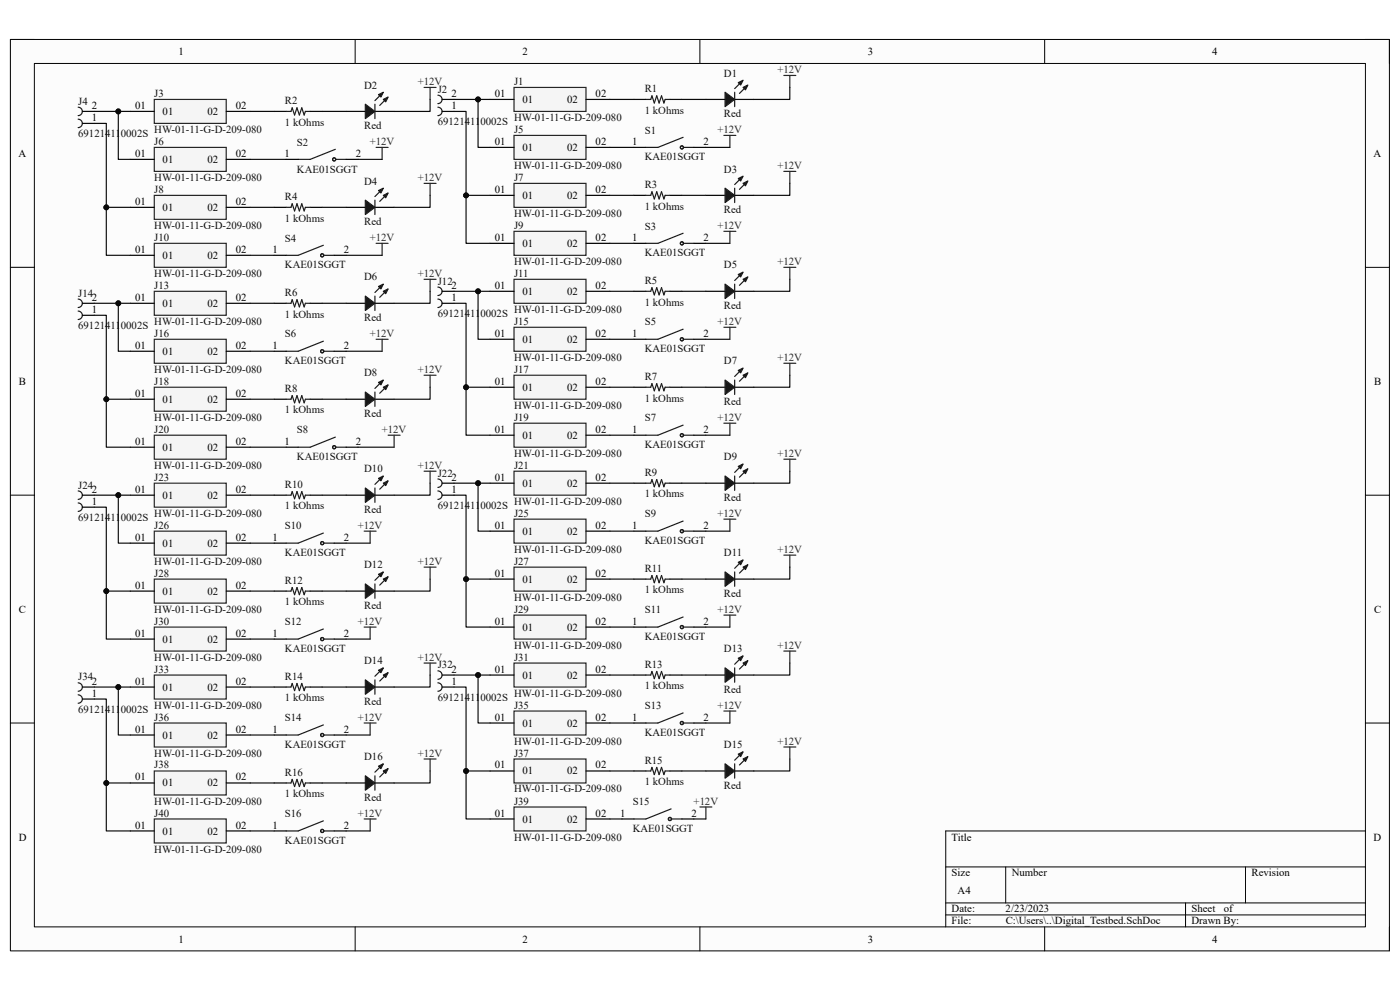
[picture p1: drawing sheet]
<svg xmlns="http://www.w3.org/2000/svg" width="297mm" height="210mm" viewBox="0 0 297 210" stroke-linecap="round" stroke-linejoin="round" font-family="sans-serif">
<defs><g id="words">
<g font-size="2.3">
<text x="37.9" y="11.7">1</text>
<text x="110.9" y="11.7">2</text>
<text x="184.1" y="11.7">3</text>
<text x="257.1" y="11.7">4</text>
<text x="19.5" y="23.1">2</text>
<text x="28.7" y="23.1">01</text>
<text x="50" y="23.1">02</text>
<text x="95.8" y="23.1">1</text>
<text x="95.8" y="20.6">2</text>
<text x="105" y="20.6">01</text>
<text x="110.8" y="21.8">01</text>
<text x="120.3" y="21.8">02</text>
<text x="126.4" y="20.6">02</text>
<text x="19.5" y="25.7">1</text>
<text x="34.5" y="24.4">01</text>
<text x="44" y="24.4">02</text>
<text x="3.9" y="33.3">A</text>
<text x="28.7" y="33.3">01</text>
<text x="34.5" y="34.6">01</text>
<text x="44" y="34.6">02</text>
<text x="50" y="33.3">02</text>
<text x="60.4" y="33.3">1</text>
<text x="75.5" y="33.3">2</text>
<text x="105" y="30.7">01</text>
<text x="110.8" y="32">01</text>
<text x="120.3" y="32">02</text>
<text x="126.4" y="30.7">02</text>
<text x="134.1" y="30.7">1</text>
<text x="149.2" y="30.7">2</text>
<text x="291.4" y="33.3">A</text>
<text x="105" y="40.9">01</text>
<text x="126.4" y="40.9">02</text>
<text x="28.7" y="43.5">01</text>
<text x="34.5" y="44.7">01</text>
<text x="44" y="44.7">02</text>
<text x="50" y="43.5">02</text>
<text x="110.8" y="42.2">01</text>
<text x="120.3" y="42.2">02</text>
<text x="28.7" y="53.6">01</text>
<text x="50" y="53.6">02</text>
<text x="57.8" y="53.6">1</text>
<text x="72.9" y="53.6">2</text>
<text x="105" y="51.1">01</text>
<text x="110.8" y="52.4">01</text>
<text x="120.3" y="52.4">02</text>
<text x="126.4" y="51.1">02</text>
<text x="134.1" y="51.1">1</text>
<text x="149.2" y="51.1">2</text>
<text x="34.5" y="54.9">01</text>
<text x="44" y="54.9">02</text>
<text x="19.5" y="63.8">2</text>
<text x="28.7" y="63.8">01</text>
<text x="34.5" y="65.1">01</text>
<text x="44" y="65.1">02</text>
<text x="50" y="63.8">02</text>
<text x="95.8" y="63.8">1</text>
<text x="95.8" y="61.3">2</text>
<text x="105" y="61.3">01</text>
<text x="110.8" y="62.6">01</text>
<text x="120.3" y="62.6">02</text>
<text x="126.4" y="61.3">02</text>
<text x="19.5" y="66.4">1</text>
<text x="105" y="71.5">01</text>
<text x="126.4" y="71.5">02</text>
<text x="134.1" y="71.5">1</text>
<text x="149.2" y="71.5">2</text>
<text x="28.7" y="74">01</text>
<text x="34.5" y="75.3">01</text>
<text x="44" y="75.3">02</text>
<text x="50" y="74">02</text>
<text x="57.8" y="74">1</text>
<text x="72.9" y="74">2</text>
<text x="110.8" y="72.7">01</text>
<text x="120.3" y="72.7">02</text>
<text x="4" y="81.6">B</text>
<text x="105" y="81.6">01</text>
<text x="110.8" y="82.9">01</text>
<text x="120.3" y="82.9">02</text>
<text x="126.4" y="81.6">02</text>
<text x="291.5" y="81.6">B</text>
<text x="28.7" y="84.2">01</text>
<text x="34.5" y="85.4">01</text>
<text x="44" y="85.4">02</text>
<text x="50" y="84.2">02</text>
<text x="28.7" y="94.4">01</text>
<text x="34.5" y="95.6">01</text>
<text x="44" y="95.6">02</text>
<text x="50" y="94.4">02</text>
<text x="60.4" y="94.4">1</text>
<text x="75.5" y="94.4">2</text>
<text x="105" y="91.8">01</text>
<text x="110.8" y="93.1">01</text>
<text x="120.3" y="93.1">02</text>
<text x="126.4" y="91.8">02</text>
<text x="134.1" y="91.8">1</text>
<text x="149.2" y="91.8">2</text>
<text x="95.8" y="102">2</text>
<text x="105" y="102">01</text>
<text x="126.4" y="102">02</text>
<text x="19.5" y="107.1">1</text>
<text x="19.5" y="104.5">2</text>
<text x="28.7" y="104.5">01</text>
<text x="34.5" y="105.8">01</text>
<text x="44" y="105.8">02</text>
<text x="50" y="104.5">02</text>
<text x="95.8" y="104.5">1</text>
<text x="110.8" y="103.3">01</text>
<text x="120.3" y="103.3">02</text>
<text x="105" y="112.1">01</text>
<text x="110.8" y="113.4">01</text>
<text x="120.3" y="113.4">02</text>
<text x="126.4" y="112.1">02</text>
<text x="134.1" y="112.1">1</text>
<text x="149.2" y="112.1">2</text>
<text x="28.7" y="114.7">01</text>
<text x="34.5" y="116">01</text>
<text x="44" y="116">02</text>
<text x="50" y="114.7">02</text>
<text x="57.8" y="114.7">1</text>
<text x="72.9" y="114.7">2</text>
<text x="28.7" y="124.9">01</text>
<text x="50" y="124.9">02</text>
<text x="105" y="122.3">01</text>
<text x="110.8" y="123.6">01</text>
<text x="120.3" y="123.6">02</text>
<text x="126.4" y="122.3">02</text>
<text x="4" y="130">C</text>
<text x="34.5" y="126.2">01</text>
<text x="44" y="126.2">02</text>
<text x="291.5" y="130">C</text>
<text x="28.7" y="135">01</text>
<text x="34.5" y="136.3">01</text>
<text x="44" y="136.3">02</text>
<text x="50" y="135">02</text>
<text x="57.8" y="135">1</text>
<text x="72.9" y="135">2</text>
<text x="105" y="132.5">01</text>
<text x="110.8" y="133.8">01</text>
<text x="120.3" y="133.8">02</text>
<text x="126.4" y="132.5">02</text>
<text x="134.1" y="132.5">1</text>
<text x="149.2" y="132.5">2</text>
<text x="95.8" y="142.7">2</text>
<text x="105" y="142.7">01</text>
<text x="110.8" y="144">01</text>
<text x="120.3" y="144">02</text>
<text x="126.4" y="142.7">02</text>
<text x="19.5" y="147.8">1</text>
<text x="19.5" y="145.2">2</text>
<text x="28.7" y="145.2">01</text>
<text x="34.5" y="146.5">01</text>
<text x="44" y="146.5">02</text>
<text x="50" y="145.2">02</text>
<text x="95.8" y="145.2">1</text>
<text x="28.7" y="155.4">01</text>
<text x="50" y="155.4">02</text>
<text x="57.8" y="155.4">1</text>
<text x="72.9" y="155.4">2</text>
<text x="105" y="152.9">01</text>
<text x="110.8" y="154.1">01</text>
<text x="120.3" y="154.1">02</text>
<text x="126.4" y="152.9">02</text>
<text x="134.1" y="152.9">1</text>
<text x="149.2" y="152.9">2</text>
<text x="34.5" y="156.7">01</text>
<text x="44" y="156.7">02</text>
<text x="28.7" y="165.6">01</text>
<text x="34.5" y="166.8">01</text>
<text x="44" y="166.8">02</text>
<text x="50" y="165.6">02</text>
<text x="105" y="163">01</text>
<text x="110.8" y="164.3">01</text>
<text x="120.3" y="164.3">02</text>
<text x="126.4" y="163">02</text>
<text x="105" y="173.2">01</text>
<text x="126.4" y="173.2">02</text>
<text x="131.6" y="173.2">1</text>
<text x="146.7" y="173.2">2</text>
<text x="4" y="178.3">D</text>
<text x="28.7" y="175.8">01</text>
<text x="34.5" y="177">01</text>
<text x="44" y="177">02</text>
<text x="50" y="175.8">02</text>
<text x="57.8" y="175.8">1</text>
<text x="72.9" y="175.8">2</text>
<text x="110.8" y="174.5">01</text>
<text x="120.3" y="174.5">02</text>
<text x="201.9" y="178.3">Title</text>
<text x="291.4" y="178.3">D</text>
<text x="201.9" y="185.9">Size</text>
<text x="214.6" y="185.9">Number</text>
<text x="265.5" y="185.9">Revision</text>
<text x="203.2" y="189.7">A4</text>
<text x="201.9" y="193.5">Date:</text>
<text x="201.9" y="196.1">File:</text>
<text x="213.3" y="193.5">2/23/2023</text>
<text x="213.4" y="196.1">C:\Users\..\Digital_Testbed.SchDoc</text>
<text x="252.8" y="196.1">Drawn By:</text>
<text x="252.8" y="193.5">Sheet</text>
<text x="259.6" y="193.5">of</text>
<text x="37.9" y="199.9">1</text>
<text x="110.9" y="199.9">2</text>
<text x="184.1" y="199.9">3</text>
<text x="257.1" y="199.9">4</text>
</g>
<g font-size="2.3" fill="#0e0e0e">
<text x="153.6" y="16.3">D1</text>
<text x="16.6" y="22.2">J4</text>
<text x="32.7" y="20.6">J3</text>
<text x="60.5" y="22.1">R2</text>
<text x="77.3" y="18.8">D2</text>
<text x="92.9" y="19.7">J2</text>
<text x="109.1" y="18">J1</text>
<text x="136.8" y="19.6">R1</text>
<text x="16.6" y="29.1">691214110002S</text>
<text x="32.7" y="28.2">HW-01-11-G-D-209-080</text>
<text x="60.5" y="26.7">1 kOhms</text>
<text x="77.3" y="27.4">Red</text>
<text x="92.9" y="26.5">691214110002S</text>
<text x="109.1" y="25.7">HW-01-11-G-D-209-080</text>
<text x="109.1" y="28.2">J5</text>
<text x="136.8" y="24.1">1 kOhms</text>
<text x="136.8" y="28.4">S1</text>
<text x="153.6" y="24.9">Red</text>
<text x="32.7" y="30.7">J6</text>
<text x="63" y="30.9">S2</text>
<text x="109.1" y="35.9">HW-01-11-G-D-209-080</text>
<text x="136.8" y="34">KAE01SGGT</text>
<text x="32.7" y="38.4">HW-01-11-G-D-209-080</text>
<text x="32.7" y="40.9">J8</text>
<text x="63" y="36.6">KAE01SGGT</text>
<text x="77.3" y="39.2">D4</text>
<text x="109.1" y="38.4">J7</text>
<text x="136.8" y="39.9">R3</text>
<text x="153.6" y="36.6">D3</text>
<text x="60.5" y="47">1 kOhms</text>
<text x="60.5" y="42.5">R4</text>
<text x="77.3" y="47.8">Red</text>
<text x="109.1" y="46">HW-01-11-G-D-209-080</text>
<text x="136.8" y="44.5">1 kOhms</text>
<text x="153.6" y="45.3">Red</text>
<text x="32.7" y="48.6">HW-01-11-G-D-209-080</text>
<text x="32.7" y="51.1">J10</text>
<text x="60.5" y="51.3">S4</text>
<text x="109.1" y="48.6">J9</text>
<text x="136.8" y="48.7">S3</text>
<text x="32.7" y="58.7">HW-01-11-G-D-209-080</text>
<text x="60.5" y="56.9">KAE01SGGT</text>
<text x="77.3" y="59.5">D6</text>
<text x="109.1" y="56.2">HW-01-11-G-D-209-080</text>
<text x="109.1" y="58.7">J11</text>
<text x="136.8" y="54.4">KAE01SGGT</text>
<text x="153.6" y="56.9">D5</text>
<text x="16.6" y="62.9">J14</text>
<text x="32.7" y="61.3">J13</text>
<text x="60.5" y="62.8">R6</text>
<text x="92.9" y="60.4">J12</text>
<text x="136.8" y="64.9">1 kOhms</text>
<text x="136.8" y="60.2">R5</text>
<text x="153.6" y="65.6">Red</text>
<text x="16.6" y="69.8">691214110002S</text>
<text x="32.7" y="68.9">HW-01-11-G-D-209-080</text>
<text x="32.7" y="71.5">J16</text>
<text x="60.5" y="67.4">1 kOhms</text>
<text x="60.5" y="71.6">S6</text>
<text x="77.3" y="68.2">Red</text>
<text x="92.9" y="67.3">691214110002S</text>
<text x="109.1" y="66.4">HW-01-11-G-D-209-080</text>
<text x="109.1" y="68.9">J15</text>
<text x="136.8" y="69">S5</text>
<text x="60.5" y="77.3">KAE01SGGT</text>
<text x="109.1" y="76.5">HW-01-11-G-D-209-080</text>
<text x="136.8" y="74.8">KAE01SGGT</text>
<text x="153.6" y="77.3">D7</text>
<text x="32.7" y="79.1">HW-01-11-G-D-209-080</text>
<text x="32.7" y="81.6">J18</text>
<text x="60.5" y="83.1">R8</text>
<text x="77.3" y="79.8">D8</text>
<text x="109.1" y="79.1">J17</text>
<text x="136.8" y="80.6">R7</text>
<text x="32.7" y="89.3">HW-01-11-G-D-209-080</text>
<text x="60.5" y="87.7">1 kOhms</text>
<text x="77.3" y="88.5">Red</text>
<text x="109.1" y="86.7">HW-01-11-G-D-209-080</text>
<text x="109.1" y="89.3">J19</text>
<text x="136.8" y="85.2">1 kOhms</text>
<text x="136.8" y="89.4">S7</text>
<text x="153.6" y="85.9">Red</text>
<text x="32.7" y="91.8">J20</text>
<text x="63" y="91.9">S8</text>
<text x="136.8" y="95.1">KAE01SGGT</text>
<text x="32.7" y="99.4">HW-01-11-G-D-209-080</text>
<text x="32.7" y="102">J23</text>
<text x="63" y="97.7">KAE01SGGT</text>
<text x="77.3" y="100.2">D10</text>
<text x="92.9" y="101.1">J22</text>
<text x="109.1" y="96.9">HW-01-11-G-D-209-080</text>
<text x="109.1" y="99.4">J21</text>
<text x="136.8" y="101">R9</text>
<text x="153.6" y="97.7">D9</text>
<text x="16.6" y="103.6">J24</text>
<text x="60.5" y="103.5">R10</text>
<text x="92.9" y="107.9">691214110002S</text>
<text x="109.1" y="107.1">HW-01-11-G-D-209-080</text>
<text x="136.8" y="105.5">1 kOhms</text>
<text x="153.6" y="106.3">Red</text>
<text x="16.6" y="110.5">691214110002S</text>
<text x="32.7" y="109.6">HW-01-11-G-D-209-080</text>
<text x="32.7" y="112.1">J26</text>
<text x="60.5" y="108.1">1 kOhms</text>
<text x="60.5" y="112.3">S10</text>
<text x="77.3" y="108.8">Red</text>
<text x="109.1" y="109.6">J25</text>
<text x="136.8" y="109.8">S9</text>
<text x="32.7" y="119.8">HW-01-11-G-D-209-080</text>
<text x="60.5" y="118">KAE01SGGT</text>
<text x="109.1" y="117.3">HW-01-11-G-D-209-080</text>
<text x="109.1" y="119.8">J27</text>
<text x="136.8" y="115.5">KAE01SGGT</text>
<text x="153.6" y="118">D11</text>
<text x="32.7" y="122.3">J28</text>
<text x="60.5" y="123.9">R12</text>
<text x="77.3" y="120.6">D12</text>
<text x="136.8" y="125.9">1 kOhms</text>
<text x="136.8" y="121.3">R11</text>
<text x="32.7" y="130">HW-01-11-G-D-209-080</text>
<text x="60.5" y="128.4">1 kOhms</text>
<text x="77.3" y="129.2">Red</text>
<text x="109.1" y="127.4">HW-01-11-G-D-209-080</text>
<text x="109.1" y="130">J29</text>
<text x="136.8" y="130.1">S11</text>
<text x="153.6" y="126.7">Red</text>
<text x="32.7" y="132.5">J30</text>
<text x="60.5" y="132.7">S12</text>
<text x="109.1" y="137.6">HW-01-11-G-D-209-080</text>
<text x="136.8" y="135.8">KAE01SGGT</text>
<text x="32.7" y="140.1">HW-01-11-G-D-209-080</text>
<text x="32.7" y="142.7">J33</text>
<text x="60.5" y="138.3">KAE01SGGT</text>
<text x="77.3" y="140.9">D14</text>
<text x="92.9" y="141.8">J32</text>
<text x="109.1" y="140.1">J31</text>
<text x="136.8" y="141.6">R13</text>
<text x="153.6" y="138.3">D13</text>
<text x="16.6" y="144.4">J34</text>
<text x="60.5" y="148.8">1 kOhms</text>
<text x="60.5" y="144.2">R14</text>
<text x="77.3" y="149.6">Red</text>
<text x="92.9" y="148.7">691214110002S</text>
<text x="109.1" y="147.8">HW-01-11-G-D-209-080</text>
<text x="136.8" y="146.3">1 kOhms</text>
<text x="153.6" y="147">Red</text>
<text x="16.6" y="151.2">691214110002S</text>
<text x="32.7" y="150.3">HW-01-11-G-D-209-080</text>
<text x="32.7" y="152.9">J36</text>
<text x="60.5" y="153">S14</text>
<text x="109.1" y="150.3">J35</text>
<text x="136.8" y="150.5">S13</text>
<text x="32.7" y="160.5">HW-01-11-G-D-209-080</text>
<text x="60.5" y="158.7">KAE01SGGT</text>
<text x="77.3" y="161.2">D16</text>
<text x="109.1" y="157.9">HW-01-11-G-D-209-080</text>
<text x="109.1" y="160.5">J37</text>
<text x="136.8" y="156.2">KAE01SGGT</text>
<text x="153.6" y="158.7">D15</text>
<text x="32.7" y="163">J38</text>
<text x="60.5" y="164.5">R16</text>
<text x="136.8" y="166.6">1 kOhms</text>
<text x="136.8" y="162">R15</text>
<text x="153.6" y="167.3">Red</text>
<text x="32.7" y="170.7">HW-01-11-G-D-209-080</text>
<text x="32.7" y="173.2">J40</text>
<text x="60.5" y="169.1">1 kOhms</text>
<text x="60.5" y="173.4">S16</text>
<text x="77.3" y="169.9">Red</text>
<text x="109.1" y="168.1">HW-01-11-G-D-209-080</text>
<text x="109.1" y="170.7">J39</text>
<text x="134.2" y="170.8">S15</text>
<text x="60.5" y="179.1">KAE01SGGT</text>
<text x="109.1" y="178.3">HW-01-11-G-D-209-080</text>
<text x="134.2" y="176.5">KAE01SGGT</text>
<text x="32.7" y="180.8">HW-01-11-G-D-209-080</text>
</g>
<g font-size="2.3" fill="#262626">
<text x="164.9" y="15.5">+12V</text>
<text x="88.6" y="18">+12V</text>
<text x="152.2" y="28.2">+12V</text>
<text x="78.4" y="30.7">+12V</text>
<text x="164.9" y="35.9">+12V</text>
<text x="88.6" y="38.4">+12V</text>
<text x="78.4" y="51.1">+12V</text>
<text x="152.2" y="48.6">+12V</text>
<text x="88.6" y="58.7">+12V</text>
<text x="164.9" y="56.2">+12V</text>
<text x="78.4" y="71.5">+12V</text>
<text x="152.2" y="68.9">+12V</text>
<text x="164.9" y="76.5">+12V</text>
<text x="88.6" y="79.1">+12V</text>
<text x="152.2" y="89.3">+12V</text>
<text x="81" y="91.8">+12V</text>
<text x="88.6" y="99.4">+12V</text>
<text x="164.9" y="96.9">+12V</text>
<text x="75.9" y="112.1">+12V</text>
<text x="152.2" y="109.6">+12V</text>
<text x="88.6" y="119.8">+12V</text>
<text x="164.9" y="117.3">+12V</text>
<text x="152.2" y="130">+12V</text>
<text x="75.9" y="132.5">+12V</text>
<text x="164.9" y="137.6">+12V</text>
<text x="88.6" y="140.1">+12V</text>
<text x="75.9" y="152.9">+12V</text>
<text x="152.2" y="150.3">+12V</text>
<text x="88.6" y="160.5">+12V</text>
<text x="164.9" y="157.9">+12V</text>
<text x="75.9" y="173.2">+12V</text>
<text x="147.2" y="170.7">+12V</text>
</g>
</g></defs>
<path d="M2.2 8.4h292.6v193.3h-292.6z" fill-rule="evenodd" fill="#fcfcfc"/>
<path d="M2.2 8.4h292.6v193.3h-292.6z" fill="none" stroke="#000" stroke-width=".21"/>
<path d="M7.3 13.5h282.4v183.1h-282.4z" fill-rule="evenodd" fill="#fcfcfc"/>
<g fill="none" stroke="#000" stroke-width=".21">
<path d="M2.2 8.4h5.1M7.3 13.5h282.4v183.1h-282.4zM75.3 8.4v5.1M148.5 8.4v5.1M221.6 8.4v5.1M289.7 8.4h5.1v5.1M2.2 56.7h5.1M289.7 56.7h5.1M2.2 105h5.1M289.7 105.1h5.1M2.2 153.4h5.1M289.7 153.4h5.1"/>
<path d="M289.7 176.3h-89.1v20.3M75.3 196.6v5.1M148.5 196.6v5.1M200.6 183.9h89.1M200.6 191.5h89.1M200.6 194.1h89.1M213.4 183.9v7.6M221.6 196.6v5.1M251.5 191.5v5.1M264.2 183.9v7.6M294.8 196.6v5.1"/>
</g>
<path d="M32.7 21.1h15.3v5.1h-15.3z" fill-rule="evenodd" fill="#f5f5f5"/>
<path d="M32.7 21.1h15.3v5.1h-15.3z" fill="none" stroke="#262626" stroke-width=".25"/>
<path d="M17.5 23.6h2.5M17.5 26.2h2.5M27.6 23.6h5.1M48 23.6h5.1" fill="none" stroke="#000" stroke-width=".25"/>
<path d="M16.6 25.3a.89 .89 0 0 1 .9 .9 .89 .89 0 0 1-.9 .9M16.6 22.7a.89 .89 0 0 1 .9 .9 .89 .89 0 0 1-.9 .9" fill="none" stroke="#1c1c1c" stroke-width=".25"/>
<path d="M32.7 31.3h15.3v5.1h-15.3z" fill-rule="evenodd" fill="#f5f5f5"/>
<path d="M32.7 31.3h15.3v5.1h-15.3z" fill="none" stroke="#262626" stroke-width=".25"/>
<path d="M27.6 33.8h5.1M48 33.8h5.1" fill="none" stroke="#000" stroke-width=".25"/>
<path d="M32.7 41.4h15.3v5.1h-15.3z" fill-rule="evenodd" fill="#f5f5f5"/>
<path d="M32.7 41.4h15.3v5.1h-15.3z" fill="none" stroke="#262626" stroke-width=".25"/>
<path d="M27.6 44h5.1M48 44h5.1" fill="none" stroke="#000" stroke-width=".25"/>
<path d="M32.7 51.6h15.3v5.1h-15.3z" fill-rule="evenodd" fill="#f5f5f5"/>
<path d="M79.8 31.3h2.5M81.1 31.3v2.5M32.7 51.6h15.3v5.1h-15.3zM79.8 51.6h2.5M81.1 51.6v2.6" fill="none" stroke="#262626" stroke-width=".25"/>
<path d="M27.6 54.2h5.1M48 54.2h5.1" fill="none" stroke="#000" stroke-width=".25"/>
<path d="M32.7 61.8h15.3v5.1h-15.3z" fill-rule="evenodd" fill="#f5f5f5"/>
<path d="M32.7 61.8h15.3v5.1h-15.3z" fill="none" stroke="#262626" stroke-width=".25"/>
<path d="M17.5 64.3h2.5M17.5 66.9h2.5M27.6 64.3h5.1M48 64.3h5.1" fill="none" stroke="#000" stroke-width=".25"/>
<path d="M16.6 66a.89 .89 0 0 1 .9 .9 .89 .89 0 0 1-.9 .9M16.6 63.4a.89 .89 0 0 1 .9 .9 .89 .89 0 0 1-.9 .9" fill="none" stroke="#1c1c1c" stroke-width=".25"/>
<path d="M32.7 72h15.3v5.1h-15.3z" fill-rule="evenodd" fill="#f5f5f5"/>
<path d="M32.7 72h15.3v5.1h-15.3z" fill="none" stroke="#262626" stroke-width=".25"/>
<path d="M27.6 74.5h5.1M48 74.5h5.1" fill="none" stroke="#000" stroke-width=".25"/>
<path d="M32.7 82.1h15.3v5.1h-15.3z" fill-rule="evenodd" fill="#f5f5f5"/>
<path d="M32.7 82.1h15.3v5.1h-15.3z" fill="none" stroke="#262626" stroke-width=".25"/>
<path d="M27.6 84.7h5.1M48 84.7h5.1" fill="none" stroke="#000" stroke-width=".25"/>
<path d="M32.7 92.3h15.3v5.1h-15.3z" fill-rule="evenodd" fill="#f5f5f5"/>
<path d="M79.8 72h2.5M81.1 72v2.5M32.7 92.3h15.3v5.1h-15.3zM82.3 92.3h2.6M83.6 92.3v2.6" fill="none" stroke="#262626" stroke-width=".25"/>
<path d="M27.6 94.9h5.1M48 94.9h5.1" fill="none" stroke="#000" stroke-width=".25"/>
<path d="M32.7 102.5h15.3v5.1h-15.3z" fill-rule="evenodd" fill="#f5f5f5"/>
<path d="M32.7 102.5h15.3v5.1h-15.3z" fill="none" stroke="#262626" stroke-width=".25"/>
<path d="M17.5 105h2.5M17.5 107.6h2.5M27.6 105h5.1M48 105h5.1" fill="none" stroke="#000" stroke-width=".25"/>
<path d="M16.6 106.7a.89 .89 0 0 1 .9 .9 .89 .89 0 0 1-.9 .9M16.6 104.2a.89 .89 0 0 1 .9 .8 .89 .89 0 0 1-.9 .9" fill="none" stroke="#1c1c1c" stroke-width=".25"/>
<path d="M32.7 112.7h15.3v5.1h-15.3z" fill-rule="evenodd" fill="#f5f5f5"/>
<path d="M32.7 112.7h15.3v5.1h-15.3z" fill="none" stroke="#262626" stroke-width=".25"/>
<path d="M27.6 115.2h5.1M48 115.2h5.1" fill="none" stroke="#000" stroke-width=".25"/>
<path d="M32.7 122.9h15.3v5h-15.3z" fill-rule="evenodd" fill="#f5f5f5"/>
<path d="M32.7 122.9h15.3v5h-15.3z" fill="none" stroke="#262626" stroke-width=".25"/>
<path d="M27.6 125.4h5.1M48 125.4h5.1" fill="none" stroke="#000" stroke-width=".25"/>
<path d="M32.7 133h15.3v5.1h-15.3z" fill-rule="evenodd" fill="#f5f5f5"/>
<path d="M77.3 112.7h2.5M78.5 112.7v2.5M32.7 133h15.3v5.1h-15.3zM77.3 133h2.5M78.5 133v2.6" fill="none" stroke="#262626" stroke-width=".25"/>
<path d="M27.6 135.6h5.1M48 135.6h5.1" fill="none" stroke="#000" stroke-width=".25"/>
<path d="M32.7 143.2h15.3v5.1h-15.3z" fill-rule="evenodd" fill="#f5f5f5"/>
<path d="M32.7 143.2h15.3v5.1h-15.3z" fill="none" stroke="#262626" stroke-width=".25"/>
<path d="M17.5 145.7h2.5M17.5 148.3h2.5M27.6 145.7h5.1M48 145.7h5.1" fill="none" stroke="#000" stroke-width=".25"/>
<path d="M16.6 147.4a.89 .89 0 0 1 .9 .9 .89 .89 0 0 1-.9 .9M16.6 144.9a.89 .89 0 0 1 .9 .8 .89 .89 0 0 1-.9 .9" fill="none" stroke="#1c1c1c" stroke-width=".25"/>
<path d="M32.7 153.4h15.3v5.1h-15.3z" fill-rule="evenodd" fill="#f5f5f5"/>
<path d="M32.7 153.4h15.3v5.1h-15.3z" fill="none" stroke="#262626" stroke-width=".25"/>
<path d="M27.6 155.9h5.1M48 155.9h5.1" fill="none" stroke="#000" stroke-width=".25"/>
<path d="M32.7 163.6h15.3v5h-15.3z" fill-rule="evenodd" fill="#f5f5f5"/>
<path d="M32.7 163.6h15.3v5h-15.3z" fill="none" stroke="#262626" stroke-width=".25"/>
<path d="M27.6 166.1h5.1M48 166.1h5.1" fill="none" stroke="#000" stroke-width=".25"/>
<path d="M32.7 173.7h15.3v5.1h-15.3z" fill-rule="evenodd" fill="#f5f5f5"/>
<path d="M77.3 153.4h2.5M78.5 153.4v2.5M32.7 173.7h15.3v5.1h-15.3zM77.3 173.7h2.5M78.5 173.7v2.6" fill="none" stroke="#262626" stroke-width=".25"/>
<path d="M27.6 176.3h5.1M48 176.3h5.1" fill="none" stroke="#000" stroke-width=".25"/>
<path d="M109.1 18.5h15.2v5.1h-15.2z" fill-rule="evenodd" fill="#f5f5f5"/>
<path d="M109.1 18.5h15.2v5.1h-15.2z" fill="none" stroke="#262626" stroke-width=".25"/>
<path d="M93.8 21.1h2.5M93.8 23.6h2.5M104 21.1h5.1M124.3 21.1h5.1" fill="none" stroke="#000" stroke-width=".25"/>
<path d="M92.9 22.7a.89 .89 0 0 1 .9 .9 .89 .89 0 0 1-.9 .9M92.9 20.2a.89 .89 0 0 1 .9 .9 .89 .89 0 0 1-.9 .9" fill="none" stroke="#1c1c1c" stroke-width=".25"/>
<path d="M109.1 28.7h15.2v5.1h-15.2z" fill-rule="evenodd" fill="#f5f5f5"/>
<path d="M109.1 28.7h15.2v5.1h-15.2z" fill="none" stroke="#262626" stroke-width=".25"/>
<path d="M104 31.3h5.1M124.3 31.3h5.1" fill="none" stroke="#000" stroke-width=".25"/>
<path d="M109.1 38.9h15.2v5.1h-15.2z" fill-rule="evenodd" fill="#f5f5f5"/>
<path d="M109.1 38.9h15.2v5.1h-15.2z" fill="none" stroke="#262626" stroke-width=".25"/>
<path d="M104 41.4h5.1M124.3 41.4h5.1" fill="none" stroke="#000" stroke-width=".25"/>
<path d="M109.1 49.1h15.2v5.1h-15.2z" fill-rule="evenodd" fill="#f5f5f5"/>
<path d="M153.6 28.7h2.5M154.8 28.7v2.6M109.1 49.1h15.2v5.1h-15.2zM153.6 49.1h2.5M154.8 49.1v2.5" fill="none" stroke="#262626" stroke-width=".25"/>
<path d="M104 51.6h5.1M124.3 51.6h5.1" fill="none" stroke="#000" stroke-width=".25"/>
<path d="M109.1 59.3h15.2v5h-15.2z" fill-rule="evenodd" fill="#f5f5f5"/>
<path d="M109.1 59.3h15.2v5h-15.2z" fill="none" stroke="#262626" stroke-width=".25"/>
<path d="M93.8 61.8h2.5M93.8 64.3h2.5M104 61.8h5.1M124.3 61.8h5.1" fill="none" stroke="#000" stroke-width=".25"/>
<path d="M92.9 63.4a.89 .89 0 0 1 .9 .9 .89 .89 0 0 1-.9 .9M92.9 60.9a.89 .89 0 0 1 .9 .9 .89 .89 0 0 1-.9 .9" fill="none" stroke="#1c1c1c" stroke-width=".25"/>
<path d="M109.1 69.4h15.2v5.1h-15.2z" fill-rule="evenodd" fill="#f5f5f5"/>
<path d="M109.1 69.4h15.2v5.1h-15.2z" fill="none" stroke="#262626" stroke-width=".25"/>
<path d="M104 72h5.1M124.3 72h5.1" fill="none" stroke="#000" stroke-width=".25"/>
<path d="M109.1 79.6h15.2v5.1h-15.2z" fill-rule="evenodd" fill="#f5f5f5"/>
<path d="M109.1 79.6h15.2v5.1h-15.2z" fill="none" stroke="#262626" stroke-width=".25"/>
<path d="M104 82.1h5.1M124.3 82.1h5.1" fill="none" stroke="#000" stroke-width=".25"/>
<path d="M109.1 89.8h15.2v5.1h-15.2z" fill-rule="evenodd" fill="#f5f5f5"/>
<path d="M153.6 69.4h2.5M154.8 69.4v2.6M109.1 89.8h15.2v5.1h-15.2zM153.6 89.8h2.5M154.8 89.8v2.5" fill="none" stroke="#262626" stroke-width=".25"/>
<path d="M104 92.3h5.1M124.3 92.3h5.1" fill="none" stroke="#000" stroke-width=".25"/>
<path d="M109.1 100h15.2v5h-15.2z" fill-rule="evenodd" fill="#f5f5f5"/>
<path d="M109.1 100h15.2v5h-15.2z" fill="none" stroke="#262626" stroke-width=".25"/>
<path d="M93.8 102.5h2.5M93.8 105h2.5M104 102.5h5.1M124.3 102.5h5.1" fill="none" stroke="#000" stroke-width=".25"/>
<path d="M92.9 104.2a.89 .89 0 0 1 .9 .8 .89 .89 0 0 1-.9 .9M92.9 101.6a.89 .89 0 0 1 .9 .9 .89 .89 0 0 1-.9 .9" fill="none" stroke="#1c1c1c" stroke-width=".25"/>
<path d="M109.1 110.1h15.2v5.1h-15.2z" fill-rule="evenodd" fill="#f5f5f5"/>
<path d="M109.1 110.1h15.2v5.1h-15.2z" fill="none" stroke="#262626" stroke-width=".25"/>
<path d="M104 112.7h5.1M124.3 112.7h5.1" fill="none" stroke="#000" stroke-width=".25"/>
<path d="M109.1 120.3h15.2v5.1h-15.2z" fill-rule="evenodd" fill="#f5f5f5"/>
<path d="M109.1 120.3h15.2v5.1h-15.2z" fill="none" stroke="#262626" stroke-width=".25"/>
<path d="M104 122.9h5.1M124.3 122.9h5.1" fill="none" stroke="#000" stroke-width=".25"/>
<path d="M109.1 130.5h15.2v5.1h-15.2z" fill-rule="evenodd" fill="#f5f5f5"/>
<path d="M153.6 110.1h2.5M154.8 110.1v2.6M109.1 130.5h15.2v5.1h-15.2zM153.6 130.5h2.5M154.8 130.5v2.5" fill="none" stroke="#262626" stroke-width=".25"/>
<path d="M104 133h5.1M124.3 133h5.1" fill="none" stroke="#000" stroke-width=".25"/>
<path d="M109.1 140.7h15.2v5h-15.2z" fill-rule="evenodd" fill="#f5f5f5"/>
<path d="M109.1 140.7h15.2v5h-15.2z" fill="none" stroke="#262626" stroke-width=".25"/>
<path d="M93.8 143.2h2.5M93.8 145.7h2.5M104 143.2h5.1M124.3 143.2h5.1" fill="none" stroke="#000" stroke-width=".25"/>
<path d="M92.9 144.9a.89 .89 0 0 1 .9 .8 .89 .89 0 0 1-.9 .9M92.9 142.3a.89 .89 0 0 1 .9 .9 .89 .89 0 0 1-.9 .9" fill="none" stroke="#1c1c1c" stroke-width=".25"/>
<path d="M109.1 150.8h15.2v5.1h-15.2z" fill-rule="evenodd" fill="#f5f5f5"/>
<path d="M109.1 150.8h15.2v5.1h-15.2z" fill="none" stroke="#262626" stroke-width=".25"/>
<path d="M104 153.4h5.1M124.3 153.4h5.1" fill="none" stroke="#000" stroke-width=".25"/>
<path d="M109.1 161h15.2v5.1h-15.2z" fill-rule="evenodd" fill="#f5f5f5"/>
<path d="M109.1 161h15.2v5.1h-15.2z" fill="none" stroke="#262626" stroke-width=".25"/>
<path d="M104 163.6h5.1M124.3 163.6h5.1" fill="none" stroke="#000" stroke-width=".25"/>
<path d="M109.1 171.2h15.2v5.1h-15.2z" fill-rule="evenodd" fill="#f5f5f5"/>
<g fill="none" stroke="#262626" stroke-width=".25">
<path d="M90 18.5h2.5M91.2 18.5v2.6M166.3 16h2.5M167.6 16v2.5M90 38.9h2.5M91.2 38.9v2.5M166.3 36.4h2.5M167.6 36.4v2.5M90 59.3h2.5M91.2 59.3v2.5M166.3 56.7h2.5M167.6 56.7v2.6"/>
<path d="M90 79.6h2.5M91.2 79.6v2.5M166.3 77.1h2.5M167.6 77.1v2.5M90 100h2.5M91.2 100v2.5M166.3 97.4h2.5M167.6 97.4v2.6M166.3 117.8h2.5M167.6 117.8v2.5M90 120.3h2.5M91.2 120.3v2.6"/>
<path d="M166.3 138.1h2.5M167.6 138.1v2.6M90 140.7h2.5M91.2 140.7v2.5M153.6 150.8h2.5M154.8 150.8v2.6M166.3 158.5h2.5M167.6 158.5v2.5M90 161h2.5M91.2 161v2.6M109.1 171.2h15.2v5.1h-15.2zM148.5 171.2h2.5"/>
<path d="M149.8 171.2v2.5"/>
</g>
<path d="M73.4 23.6h4.1M79.5 23.6h4.1M104 173.7h5.1M124.3 173.7h5.1" fill="none" stroke="#000" stroke-width=".25"/>
<path d="M79.5 22.1v3.1" fill="none" stroke="#1c1c1c" stroke-width=".25"/>
<path d="M77.5 22.1l2 1.5-2 1.6z" fill="#1c1c1c"/>
<path d="M77.5 22.1l2 1.5-2 1.6zM80.8 20.1l-1.3 1.2" fill="none" stroke="#1c1c1c" stroke-width=".25"/>
<path d="M80.3 20.1l1-.5-.5 1z" fill="#1c1c1c"/>
<path d="M80.3 20.1l1-.5-.5 1zM82.1 20.8l-1.5 1.6" fill="none" stroke="#1c1c1c" stroke-width=".25"/>
<path d="M81.3 21.1l1-.5-.5 1z" fill="#1c1c1c"/>
<path d="M81.3 21.1l1-.5-.5 1zM79.5 42.5v3" fill="none" stroke="#1c1c1c" stroke-width=".25"/>
<path d="M73.4 44h4.1M79.5 44h4.1" fill="none" stroke="#000" stroke-width=".25"/>
<path d="M77.5 42.5l2 1.5-2 1.5z" fill="#1c1c1c"/>
<path d="M77.5 42.5l2 1.5-2 1.5zM80.8 40.4l-1.3 1.3" fill="none" stroke="#1c1c1c" stroke-width=".25"/>
<path d="M80.3 40.4l1-.5-.5 1z" fill="#1c1c1c"/>
<path d="M80.3 40.4l1-.5-.5 1zM82.1 41.2l-1.5 1.5" fill="none" stroke="#1c1c1c" stroke-width=".25"/>
<path d="M81.3 41.4l1-.5-.5 1.1z" fill="#1c1c1c"/>
<path d="M81.3 41.4l1-.5-.5 1.1zM79.5 62.8v3.1" fill="none" stroke="#1c1c1c" stroke-width=".25"/>
<path d="M73.4 64.3h4.1M79.5 64.3h4.1" fill="none" stroke="#000" stroke-width=".25"/>
<path d="M77.5 62.8l2 1.5-2 1.6z" fill="#1c1c1c"/>
<path d="M77.5 62.8l2 1.5-2 1.6zM80.8 60.8l-1.3 1.3" fill="none" stroke="#1c1c1c" stroke-width=".25"/>
<path d="M80.3 60.8l1-.5-.5 1z" fill="#1c1c1c"/>
<path d="M80.3 60.8l1-.5-.5 1zM82.1 61.5l-1.5 1.6" fill="none" stroke="#1c1c1c" stroke-width=".25"/>
<path d="M81.3 61.8l1-.5-.5 1z" fill="#1c1c1c"/>
<path d="M81.3 61.8l1-.5-.5 1zM79.5 83.2v3" fill="none" stroke="#1c1c1c" stroke-width=".25"/>
<path d="M73.4 84.7h4.1M79.5 84.7h4.1" fill="none" stroke="#000" stroke-width=".25"/>
<path d="M77.5 83.2l2 1.5-2 1.5z" fill="#1c1c1c"/>
<path d="M77.5 83.2l2 1.5-2 1.5zM80.8 81.1l-1.3 1.3" fill="none" stroke="#1c1c1c" stroke-width=".25"/>
<path d="M80.3 81.1l1-.5-.5 1z" fill="#1c1c1c"/>
<path d="M80.3 81.1l1-.5-.5 1zM82.1 81.9l-1.5 1.5" fill="none" stroke="#1c1c1c" stroke-width=".25"/>
<path d="M81.3 82.1l1-.5-.5 1.1z" fill="#1c1c1c"/>
<path d="M81.3 82.1l1-.5-.5 1.1zM79.5 103.5v3.1" fill="none" stroke="#1c1c1c" stroke-width=".25"/>
<path d="M73.4 105h4.1M79.5 105h4.1" fill="none" stroke="#000" stroke-width=".25"/>
<path d="M77.5 103.5l2 1.5-2 1.6z" fill="#1c1c1c"/>
<path d="M77.5 103.5l2 1.5-2 1.6zM80.8 101.5l-1.3 1.3" fill="none" stroke="#1c1c1c" stroke-width=".25"/>
<path d="M80.3 101.5l1-.5-.5 1z" fill="#1c1c1c"/>
<path d="M80.3 101.5l1-.5-.5 1zM82.1 102.2l-1.5 1.6" fill="none" stroke="#1c1c1c" stroke-width=".25"/>
<path d="M81.3 102.5l1-.5-.5 1z" fill="#1c1c1c"/>
<path d="M81.3 102.5l1-.5-.5 1zM79.5 123.9v3" fill="none" stroke="#1c1c1c" stroke-width=".25"/>
<path d="M73.4 125.4h4.1M79.5 125.4h4.1" fill="none" stroke="#000" stroke-width=".25"/>
<path d="M77.5 123.9l2 1.5-2 1.5z" fill="#1c1c1c"/>
<path d="M77.5 123.9l2 1.5-2 1.5zM80.8 121.8l-1.3 1.3" fill="none" stroke="#1c1c1c" stroke-width=".25"/>
<path d="M80.3 121.8l1-.5-.5 1z" fill="#1c1c1c"/>
<path d="M80.3 121.8l1-.5-.5 1zM82.1 122.6l-1.5 1.5" fill="none" stroke="#1c1c1c" stroke-width=".25"/>
<path d="M81.3 122.9l1-.6-.5 1.1z" fill="#1c1c1c"/>
<path d="M81.3 122.9l1-.6-.5 1.1zM79.5 144.2v3.1" fill="none" stroke="#1c1c1c" stroke-width=".25"/>
<path d="M73.4 145.7h4.1M79.5 145.7h4.1" fill="none" stroke="#000" stroke-width=".25"/>
<path d="M77.5 144.2l2 1.5-2 1.6z" fill="#1c1c1c"/>
<path d="M77.5 144.2l2 1.5-2 1.6zM80.8 142.2l-1.3 1.3" fill="none" stroke="#1c1c1c" stroke-width=".25"/>
<path d="M80.3 142.2l1-.5-.5 1z" fill="#1c1c1c"/>
<path d="M80.3 142.2l1-.5-.5 1zM82.1 142.9l-1.5 1.6" fill="none" stroke="#1c1c1c" stroke-width=".25"/>
<path d="M81.3 143.2l1-.5-.5 1z" fill="#1c1c1c"/>
<path d="M81.3 143.2l1-.5-.5 1zM79.5 164.6v3" fill="none" stroke="#1c1c1c" stroke-width=".25"/>
<path d="M73.4 166.1h4.1M79.5 166.1h4.1" fill="none" stroke="#000" stroke-width=".25"/>
<path d="M77.5 164.6l2 1.5-2 1.5z" fill="#1c1c1c"/>
<path d="M77.5 164.6l2 1.5-2 1.5zM80.8 162.5l-1.3 1.3" fill="none" stroke="#1c1c1c" stroke-width=".25"/>
<path d="M80.3 162.5l1-.5-.5 1z" fill="#1c1c1c"/>
<path d="M80.3 162.5l1-.5-.5 1zM82.1 163.3l-1.5 1.5" fill="none" stroke="#1c1c1c" stroke-width=".25"/>
<path d="M81.3 163.6l1-.6-.5 1.1z" fill="#1c1c1c"/>
<path d="M155.9 19.6v3M81.3 163.6l1-.6-.5 1.1z" fill="none" stroke="#1c1c1c" stroke-width=".25"/>
<path d="M149.8 21.1h4M155.9 21.1h4" fill="none" stroke="#000" stroke-width=".25"/>
<path d="M153.8 19.6l2.1 1.5-2.1 1.5z" fill="#1c1c1c"/>
<path d="M153.8 19.6l2.1 1.5-2.1 1.5zM157.1 17.5l-1.2 1.3" fill="none" stroke="#1c1c1c" stroke-width=".25"/>
<path d="M156.6 17.5l1-.5-.5 1z" fill="#1c1c1c"/>
<path d="M156.6 17.5l1-.5-.5 1zM158.4 18.3l-1.5 1.5" fill="none" stroke="#1c1c1c" stroke-width=".25"/>
<path d="M157.6 18.5l1.1-.5-.5 1.1z" fill="#1c1c1c"/>
<path d="M157.6 18.5l1.1-.5-.5 1.1zM155.9 39.9v3.1" fill="none" stroke="#1c1c1c" stroke-width=".25"/>
<path d="M149.8 41.4h4M155.9 41.4h4" fill="none" stroke="#000" stroke-width=".25"/>
<path d="M153.8 39.9l2.1 1.5-2.1 1.6z" fill="#1c1c1c"/>
<path d="M153.8 39.9l2.1 1.5-2.1 1.6zM157.1 37.9l-1.2 1.3" fill="none" stroke="#1c1c1c" stroke-width=".25"/>
<path d="M156.6 37.9l1-.5-.5 1z" fill="#1c1c1c"/>
<path d="M156.6 37.9l1-.5-.5 1zM158.4 38.6l-1.5 1.6" fill="none" stroke="#1c1c1c" stroke-width=".25"/>
<path d="M157.6 38.9l1.1-.5-.5 1z" fill="#1c1c1c"/>
<path d="M157.6 38.9l1.1-.5-.5 1zM155.9 60.3v3" fill="none" stroke="#1c1c1c" stroke-width=".25"/>
<path d="M149.8 61.8h4M155.9 61.8h4" fill="none" stroke="#000" stroke-width=".25"/>
<path d="M153.8 60.3l2.1 1.5-2.1 1.5z" fill="#1c1c1c"/>
<path d="M157.1 58.2l-1.2 1.3M153.8 60.3l2.1 1.5-2.1 1.5z" fill="none" stroke="#1c1c1c" stroke-width=".25"/>
<path d="M156.6 58.2l1-.5-.5 1z" fill="#1c1c1c"/>
<path d="M156.6 58.2l1-.5-.5 1zM158.4 59l-1.5 1.5" fill="none" stroke="#1c1c1c" stroke-width=".25"/>
<path d="M157.6 59.3l1.1-.6-.5 1.1z" fill="#1c1c1c"/>
<path d="M157.6 59.3l1.1-.6-.5 1.1zM155.9 80.6v3.1" fill="none" stroke="#1c1c1c" stroke-width=".25"/>
<path d="M149.8 82.1h4M155.9 82.1h4" fill="none" stroke="#000" stroke-width=".25"/>
<path d="M153.8 80.6l2.1 1.5-2.1 1.6z" fill="#1c1c1c"/>
<path d="M157.1 78.6l-1.2 1.3M153.8 80.6l2.1 1.5-2.1 1.6z" fill="none" stroke="#1c1c1c" stroke-width=".25"/>
<path d="M156.6 78.6l1-.5-.5 1z" fill="#1c1c1c"/>
<path d="M156.6 78.6l1-.5-.5 1zM158.4 79.3l-1.5 1.6" fill="none" stroke="#1c1c1c" stroke-width=".25"/>
<path d="M157.6 79.6l1.1-.5-.5 1z" fill="#1c1c1c"/>
<path d="M157.6 79.6l1.1-.5-.5 1zM155.9 101v3" fill="none" stroke="#1c1c1c" stroke-width=".25"/>
<path d="M149.8 102.5h4M155.9 102.5h4" fill="none" stroke="#000" stroke-width=".25"/>
<path d="M153.8 101l2.1 1.5-2.1 1.5z" fill="#1c1c1c"/>
<path d="M157.1 98.9l-1.2 1.3M153.8 101l2.1 1.5-2.1 1.5z" fill="none" stroke="#1c1c1c" stroke-width=".25"/>
<path d="M156.6 98.9l1-.5-.5 1z" fill="#1c1c1c"/>
<path d="M156.6 98.9l1-.5-.5 1zM158.4 99.7l-1.5 1.5" fill="none" stroke="#1c1c1c" stroke-width=".25"/>
<path d="M157.6 100l1.1-.6-.5 1.1z" fill="#1c1c1c"/>
<path d="M157.6 100l1.1-.6-.5 1.1zM155.9 121.3v3.1" fill="none" stroke="#1c1c1c" stroke-width=".25"/>
<path d="M149.8 122.9h4M155.9 122.9h4" fill="none" stroke="#000" stroke-width=".25"/>
<path d="M153.8 121.3l2.1 1.6-2.1 1.5z" fill="#1c1c1c"/>
<path d="M157.1 119.3l-1.2 1.3M153.8 121.3l2.1 1.6-2.1 1.5z" fill="none" stroke="#1c1c1c" stroke-width=".25"/>
<path d="M156.6 119.3l1-.5-.5 1z" fill="#1c1c1c"/>
<path d="M156.6 119.3l1-.5-.5 1zM158.4 120.1l-1.5 1.5" fill="none" stroke="#1c1c1c" stroke-width=".25"/>
<path d="M157.6 120.3l1.1-.5-.5 1z" fill="#1c1c1c"/>
<path d="M157.6 120.3l1.1-.5-.5 1zM155.9 141.7v3" fill="none" stroke="#1c1c1c" stroke-width=".25"/>
<path d="M149.8 143.2h4M155.9 143.2h4" fill="none" stroke="#000" stroke-width=".25"/>
<path d="M153.8 141.7l2.1 1.5-2.1 1.5z" fill="#1c1c1c"/>
<path d="M157.1 139.6l-1.2 1.3M153.8 141.7l2.1 1.5-2.1 1.5z" fill="none" stroke="#1c1c1c" stroke-width=".25"/>
<path d="M156.6 139.6l1-.5-.5 1z" fill="#1c1c1c"/>
<path d="M156.6 139.6l1-.5-.5 1zM158.4 140.4l-1.5 1.5" fill="none" stroke="#1c1c1c" stroke-width=".25"/>
<path d="M157.6 140.7l1.1-.6-.5 1.1z" fill="#1c1c1c"/>
<path d="M157.6 140.7l1.1-.6-.5 1.1zM155.9 162v3.1" fill="none" stroke="#1c1c1c" stroke-width=".25"/>
<path d="M149.8 163.6h4M155.9 163.6h4" fill="none" stroke="#000" stroke-width=".25"/>
<path d="M153.8 162l2.1 1.6-2.1 1.5z" fill="#1c1c1c"/>
<path d="M157.1 160l-1.2 1.3M153.8 162l2.1 1.6-2.1 1.5z" fill="none" stroke="#1c1c1c" stroke-width=".25"/>
<path d="M156.6 160l1-.5-.5 1z" fill="#1c1c1c"/>
<path d="M156.6 160l1-.5-.5 1zM158.4 160.8l-1.5 1.5" fill="none" stroke="#1c1c1c" stroke-width=".25"/>
<path d="M157.6 161l1.1-.5-.5 1z" fill="#1c1c1c"/>
<g fill="none" stroke="#1c1c1c" stroke-width=".25">
<path d="M60.7 23.6h1l.3-.7 .5 1.5 .5-1.5 .5 1.5 .5-1.5 .5 1.5 .3-.8h1M71.1 31.7l-5.3 2.1h-2.5M71.3 33.8h2.1M137 21.1h1.1l.2-.8 .5 1.6 .5-1.6 .5 1.6 .5-1.6 .6 1.6 .2-.8h1M144.9 29.1l-5.3 2.2h-2.6M145 31.3h2.2M60.7 44h1l.3-.8 .5 1.6 .5-1.6 .5 1.6 .5-1.6 .5 1.6 .3-.8h1M68.6 52l-5.3 2.2h-2.6M68.7 54.2h2.2M137 41.4h1.1l.2-.7 .5 1.5 .5-1.5 .5 1.5 .5-1.5 .6 1.5 .2-.8h1M144.9 49.5l-5.3 2.1h-2.6M145 51.6h2.2"/>
<path d="M60.7 64.3h1l.3-.7 .5 1.5 .5-1.5 .5 1.5 .5-1.5 .5 1.5 .3-.8h1M68.6 72.4l-5.3 2.1h-2.6M68.7 74.5h2.2M137 61.8h1.1l.2-.8 .5 1.6 .5-1.6 .5 1.6 .5-1.6 .6 1.6 .2-.8h1M144.9 69.8l-5.3 2.2h-2.6M145 72h2.2M60.7 84.7h1l.3-.8 .5 1.6 .5-1.6 .5 1.6 .5-1.6 .5 1.6 .3-.8h1M71.1 92.7l-5.3 2.2h-2.5M71.3 94.9h2.1M137 82.1h1.1l.2-.7 .5 1.5 .5-1.5 .5 1.5 .5-1.5 .6 1.5 .2-.8h1M144.9 90.2l-5.3 2.1h-2.6M145 92.3h2.2"/>
<path d="M60.7 105h1l.3-.7 .5 1.5 .5-1.5 .5 1.5 .5-1.5 .5 1.5 .3-.8h1M68.6 113.1l-5.3 2.1h-2.6M68.7 115.2h2.2M137 102.5h1.1l.2-.8 .5 1.6 .5-1.6 .5 1.6 .5-1.6 .6 1.6 .2-.8h1M144.9 110.5l-5.3 2.2h-2.6M145 112.7h2.2M60.7 125.4h1l.3-.8 .5 1.6 .5-1.6 .5 1.6 .5-1.6 .5 1.6 .3-.8h1M68.6 133.4l-5.3 2.2h-2.6M68.7 135.6h2.2M137 122.9h1.1l.2-.8 .5 1.5 .5-1.5 .5 1.5 .5-1.5 .6 1.5 .2-.7h1M60.7 145.7h1l.3-.7 .5 1.5 .5-1.5 .5 1.5 .5-1.5 .5 1.5 .3-.8h1M68.6 153.8l-5.3 2.1h-2.6"/>
<path d="M68.7 155.9h2.2M137 143.2h1.1l.2-.8 .5 1.6 .5-1.6 .5 1.6 .5-1.6 .6 1.6 .2-.8h1M60.7 166.1h1l.3-.8 .5 1.6 .5-1.6 .5 1.6 .5-1.6 .5 1.6 .3-.8h1M68.6 174.1l-5.3 2.2h-2.6M68.7 176.3h2.2M137 163.6h1.1l.2-.8 .5 1.5 .5-1.5 .5 1.5 .5-1.5 .6 1.5 .2-.7h1M157.6 161l1.1-.5-.5 1z"/>
<circle cx="70.9" cy="33.8" r=".33"/>
<circle cx="144.7" cy="31.3" r=".33"/>
<circle cx="68.3" cy="54.2" r=".33"/>
<circle cx="144.7" cy="51.6" r=".33"/>
<circle cx="68.3" cy="74.5" r=".33"/>
<circle cx="144.7" cy="72" r=".33"/>
<circle cx="70.9" cy="94.9" r=".33"/>
<circle cx="144.7" cy="92.3" r=".33"/>
<circle cx="68.3" cy="115.2" r=".33"/>
<circle cx="144.7" cy="112.7" r=".33"/>
<circle cx="68.3" cy="135.6" r=".33"/>
<circle cx="68.3" cy="155.9" r=".33"/>
<circle cx="68.3" cy="176.3" r=".33"/>
<circle cx="68.4" cy="176.3" r=".33"/>
</g>
<g fill="none" stroke="#000" stroke-width=".25">
<path d="M58.2 23.6h2.5M60.7 33.8h2.6M65.8 23.6h2.5M73.4 33.8h2.6M134.5 21.1h2.5M134.5 31.3h2.5M142.1 21.1h2.6M147.2 31.3h2.6M58.2 44h2.5M58.2 54.2h2.5M65.8 44h2.5M70.9 54.2h2.5"/>
<path d="M134.5 41.4h2.5M134.5 51.6h2.5M142.1 41.4h2.6M147.2 51.6h2.6M58.2 64.3h2.5M58.2 74.5h2.5M65.8 64.3h2.5M70.9 74.5h2.5M134.5 61.8h2.5M134.5 72h2.5M142.1 61.8h2.6M147.2 72h2.6"/>
<path d="M58.2 84.7h2.5M60.7 94.9h2.6M65.8 84.7h2.5M73.4 94.9h2.6M134.5 82.1h2.5M134.5 92.3h2.5M142.1 82.1h2.6M147.2 92.3h2.6M58.2 105h2.5M58.2 115.2h2.5M65.8 105h2.5M70.9 115.2h2.5"/>
<path d="M134.5 102.5h2.5M134.5 112.7h2.5M142.1 102.5h2.6M147.2 112.7h2.6M58.2 125.4h2.5M58.2 135.6h2.5M65.8 125.4h2.5M70.9 135.6h2.5M134.5 122.9h2.5M142.1 122.9h2.6M58.2 145.7h2.5M58.2 155.9h2.5"/>
<path d="M65.8 145.7h2.5M70.9 155.9h2.5M134.5 143.2h2.5M142.1 143.2h2.6M58.2 166.1h2.5M58.2 176.3h2.5M65.8 166.1h2.5M70.9 176.3h2.5M134.5 163.6h2.5M142.1 163.6h2.6"/>
</g>
<path d="M25.1 23.6v10.2h2.5M53.1 23.6h5.1M68.3 23.6h5.1M53.1 44h5.1M68.3 44h5.1" fill="none" stroke="#0e0e0e" stroke-width=".25"/>
<circle cx="25.1" cy="23.6" r=".51" fill="#0e0e0e"/>
<circle cx="25.1" cy="23.6" r=".51" fill="none" stroke="#0e0e0e" stroke-width=".21"/>
<path d="M20 26.2h2.6v17.8h5" fill="none" stroke="#0e0e0e" stroke-width=".25"/>
<circle cx="22.6" cy="44" r=".51" fill="#0e0e0e"/>
<circle cx="22.6" cy="44" r=".51" fill="none" stroke="#0e0e0e" stroke-width=".21"/>
<path d="M22.6 44v10.2h5" fill="none" stroke="#0e0e0e" stroke-width=".25"/>
<circle cx="22.6" cy="44" r=".51" fill="#0e0e0e"/>
<circle cx="22.6" cy="44" r=".51" fill="none" stroke="#0e0e0e" stroke-width=".21"/>
<path d="M20 23.6h7.6M91.2 21.1v2.5h-7.6M91.2 41.4v2.6h-7.6" fill="none" stroke="#0e0e0e" stroke-width=".25"/>
<circle cx="25.1" cy="23.6" r=".51" fill="#0e0e0e"/>
<circle cx="25.1" cy="23.6" r=".51" fill="none" stroke="#0e0e0e" stroke-width=".21"/>
<path d="M25.1 64.3v10.2h2.5M53.1 64.3h5.1M68.3 64.3h5.1M53.1 84.7h5.1M68.3 84.7h5.1" fill="none" stroke="#0e0e0e" stroke-width=".25"/>
<circle cx="25.1" cy="64.3" r=".51" fill="#0e0e0e"/>
<circle cx="25.1" cy="64.3" r=".51" fill="none" stroke="#0e0e0e" stroke-width=".21"/>
<path d="M20 66.9h2.6v17.8h5" fill="none" stroke="#0e0e0e" stroke-width=".25"/>
<circle cx="22.6" cy="84.7" r=".51" fill="#0e0e0e"/>
<circle cx="22.6" cy="84.7" r=".51" fill="none" stroke="#0e0e0e" stroke-width=".21"/>
<path d="M22.6 84.7v10.2h5" fill="none" stroke="#0e0e0e" stroke-width=".25"/>
<circle cx="22.6" cy="84.7" r=".51" fill="#0e0e0e"/>
<circle cx="22.6" cy="84.7" r=".51" fill="none" stroke="#0e0e0e" stroke-width=".21"/>
<path d="M20 64.3h7.6M91.2 61.8v2.5h-7.6M91.2 82.1v2.6h-7.6" fill="none" stroke="#0e0e0e" stroke-width=".25"/>
<circle cx="25.1" cy="64.3" r=".51" fill="#0e0e0e"/>
<circle cx="25.1" cy="64.3" r=".51" fill="none" stroke="#0e0e0e" stroke-width=".21"/>
<path d="M25.1 105v10.2h2.5M53.1 105h5.1M68.3 105h5.1M53.1 125.4h5.1M68.3 125.4h5.1" fill="none" stroke="#0e0e0e" stroke-width=".25"/>
<circle cx="25.1" cy="105" r=".51" fill="#0e0e0e"/>
<circle cx="25.1" cy="105" r=".51" fill="none" stroke="#0e0e0e" stroke-width=".21"/>
<path d="M20 107.6h2.6v17.8h5" fill="none" stroke="#0e0e0e" stroke-width=".25"/>
<circle cx="22.6" cy="125.4" r=".51" fill="#0e0e0e"/>
<circle cx="22.6" cy="125.4" r=".51" fill="none" stroke="#0e0e0e" stroke-width=".21"/>
<path d="M22.6 125.4v10.2h5" fill="none" stroke="#0e0e0e" stroke-width=".25"/>
<circle cx="22.6" cy="125.4" r=".51" fill="#0e0e0e"/>
<circle cx="22.6" cy="125.4" r=".51" fill="none" stroke="#0e0e0e" stroke-width=".21"/>
<path d="M20 105h7.6M91.2 102.5v2.5h-7.6M91.2 122.9v2.5h-7.6" fill="none" stroke="#0e0e0e" stroke-width=".25"/>
<circle cx="25.1" cy="105" r=".51" fill="#0e0e0e"/>
<circle cx="25.1" cy="105" r=".51" fill="none" stroke="#0e0e0e" stroke-width=".21"/>
<path d="M25.1 145.7v10.2h2.5M53.1 145.7h5.1M68.3 145.7h5.1M53.1 166.1h5.1M68.3 166.1h5.1" fill="none" stroke="#0e0e0e" stroke-width=".25"/>
<circle cx="25.1" cy="145.7" r=".51" fill="#0e0e0e"/>
<circle cx="25.1" cy="145.7" r=".51" fill="none" stroke="#0e0e0e" stroke-width=".21"/>
<path d="M20 148.3h2.6v17.8h5" fill="none" stroke="#0e0e0e" stroke-width=".25"/>
<circle cx="22.6" cy="166.1" r=".51" fill="#0e0e0e"/>
<circle cx="22.6" cy="166.1" r=".51" fill="none" stroke="#0e0e0e" stroke-width=".21"/>
<path d="M22.6 166.1v10.2h5" fill="none" stroke="#0e0e0e" stroke-width=".25"/>
<circle cx="22.6" cy="166.1" r=".51" fill="#0e0e0e"/>
<circle cx="22.6" cy="166.1" r=".51" fill="none" stroke="#0e0e0e" stroke-width=".21"/>
<path d="M20 145.7h7.6M91.2 143.2v2.5h-7.6" fill="none" stroke="#0e0e0e" stroke-width=".25"/>
<circle cx="25.1" cy="145.7" r=".51" fill="#0e0e0e"/>
<circle cx="25.1" cy="145.7" r=".51" fill="none" stroke="#0e0e0e" stroke-width=".21"/>
<path d="M101.4 21.1v10.2h2.6M129.4 21.1h5.1M144.7 21.1h5.1M129.4 41.4h5.1M144.7 41.4h5.1" fill="none" stroke="#0e0e0e" stroke-width=".25"/>
<circle cx="101.4" cy="21.1" r=".51" fill="#0e0e0e"/>
<circle cx="101.4" cy="21.1" r=".51" fill="none" stroke="#0e0e0e" stroke-width=".21"/>
<path d="M96.3 23.6h2.6v17.8h5.1" fill="none" stroke="#0e0e0e" stroke-width=".25"/>
<circle cx="98.9" cy="41.4" r=".51" fill="#0e0e0e"/>
<circle cx="98.9" cy="41.4" r=".51" fill="none" stroke="#0e0e0e" stroke-width=".21"/>
<path d="M98.9 41.4v10.2h5.1" fill="none" stroke="#0e0e0e" stroke-width=".25"/>
<circle cx="98.9" cy="41.4" r=".51" fill="#0e0e0e"/>
<circle cx="98.9" cy="41.4" r=".51" fill="none" stroke="#0e0e0e" stroke-width=".21"/>
<path d="M167.6 18.5v2.6h-7.7M96.3 21.1h7.7M167.6 38.9v2.5h-7.7" fill="none" stroke="#0e0e0e" stroke-width=".25"/>
<circle cx="101.4" cy="21.1" r=".51" fill="#0e0e0e"/>
<circle cx="101.4" cy="21.1" r=".51" fill="none" stroke="#0e0e0e" stroke-width=".21"/>
<path d="M101.4 61.8v10.2h2.6M129.4 61.8h5.1M144.7 61.8h5.1M129.4 82.1h5.1M144.7 82.1h5.1" fill="none" stroke="#0e0e0e" stroke-width=".25"/>
<circle cx="101.4" cy="61.8" r=".51" fill="#0e0e0e"/>
<circle cx="101.4" cy="61.8" r=".51" fill="none" stroke="#0e0e0e" stroke-width=".21"/>
<path d="M96.3 64.3h2.6v17.8h5.1" fill="none" stroke="#0e0e0e" stroke-width=".25"/>
<circle cx="98.9" cy="82.1" r=".51" fill="#0e0e0e"/>
<circle cx="98.9" cy="82.1" r=".51" fill="none" stroke="#0e0e0e" stroke-width=".21"/>
<path d="M98.9 82.1v10.2h5.1" fill="none" stroke="#0e0e0e" stroke-width=".25"/>
<circle cx="98.9" cy="82.1" r=".51" fill="#0e0e0e"/>
<circle cx="98.9" cy="82.1" r=".51" fill="none" stroke="#0e0e0e" stroke-width=".21"/>
<path d="M167.6 59.3v2.5h-7.7M96.3 61.8h7.7M167.6 79.6v2.5h-7.7" fill="none" stroke="#0e0e0e" stroke-width=".25"/>
<circle cx="101.4" cy="61.8" r=".51" fill="#0e0e0e"/>
<circle cx="101.4" cy="61.8" r=".51" fill="none" stroke="#0e0e0e" stroke-width=".21"/>
<path d="M101.4 102.5v10.2h2.6M129.4 102.5h5.1M144.7 102.5h5.1M129.4 122.9h5.1M144.7 122.9h5.1" fill="none" stroke="#0e0e0e" stroke-width=".25"/>
<circle cx="101.4" cy="102.5" r=".51" fill="#0e0e0e"/>
<circle cx="101.4" cy="102.5" r=".51" fill="none" stroke="#0e0e0e" stroke-width=".21"/>
<path d="M96.3 105h2.6v17.9h5.1" fill="none" stroke="#0e0e0e" stroke-width=".25"/>
<circle cx="98.9" cy="122.9" r=".51" fill="#0e0e0e"/>
<circle cx="98.9" cy="122.9" r=".51" fill="none" stroke="#0e0e0e" stroke-width=".21"/>
<path d="M98.9 122.9v10.1h5.1" fill="none" stroke="#0e0e0e" stroke-width=".25"/>
<circle cx="98.9" cy="122.9" r=".51" fill="#0e0e0e"/>
<circle cx="98.9" cy="122.9" r=".51" fill="none" stroke="#0e0e0e" stroke-width=".21"/>
<path d="M167.6 100v2.5h-7.7M96.3 102.5h7.7M167.6 120.3v2.6h-7.7" fill="none" stroke="#0e0e0e" stroke-width=".25"/>
<circle cx="101.4" cy="102.5" r=".51" fill="#0e0e0e"/>
<circle cx="101.4" cy="102.5" r=".51" fill="none" stroke="#0e0e0e" stroke-width=".21"/>
<path d="M101.4 143.2v10.2h2.6M129.4 143.2h5.1M144.7 143.2h5.1M129.4 163.6h5.1M144.7 163.6h5.1" fill="none" stroke="#0e0e0e" stroke-width=".25"/>
<circle cx="101.4" cy="143.2" r=".51" fill="#0e0e0e"/>
<circle cx="101.4" cy="143.2" r=".51" fill="none" stroke="#0e0e0e" stroke-width=".21"/>
<path d="M96.3 145.7h2.6v17.9h5.1" fill="none" stroke="#0e0e0e" stroke-width=".25"/>
<circle cx="98.9" cy="163.6" r=".51" fill="#0e0e0e"/>
<circle cx="98.9" cy="163.6" r=".51" fill="none" stroke="#0e0e0e" stroke-width=".21"/>
<path d="M98.9 163.6v10.1h5.1" fill="none" stroke="#0e0e0e" stroke-width=".25"/>
<circle cx="98.9" cy="163.6" r=".51" fill="#0e0e0e"/>
<circle cx="98.9" cy="163.6" r=".51" fill="none" stroke="#0e0e0e" stroke-width=".21"/>
<path d="M96.3 143.2h7.7M167.6 140.7v2.5h-7.7M167.6 161v2.6h-7.7" fill="none" stroke="#0e0e0e" stroke-width=".25"/>
<circle cx="101.4" cy="143.2" r=".51" fill="#0e0e0e"/>
<circle cx="101.4" cy="143.2" r=".51" fill="none" stroke="#0e0e0e" stroke-width=".21"/>
<g fill="none" stroke="#0e0e0e" stroke-width=".25">
<path d="M53.1 33.8h7.6M76 33.8h5.1M129.4 31.3h5.1M149.8 31.3h5M53.1 54.2h5.1M73.4 54.2h7.7M129.4 51.6h5.1M149.8 51.6h5M53.1 74.5h5.1M73.4 74.5h7.7M129.4 72h5.1M149.8 72h5"/>
<path d="M53.1 94.9h7.6M76 94.9h7.6M129.4 92.3h5.1M149.8 92.3h5M53.1 115.2h5.1M73.4 115.2h5.1M129.4 112.7h5.1M149.8 112.7h5M53.1 135.6h5.1M73.4 135.6h5.1M129.4 133h5.1M149.8 133h5"/>
<path d="M53.1 155.9h5.1M73.4 155.9h5.1M129.4 153.4h5.1M149.8 153.4h5M53.1 176.3h5.1M73.4 176.3h5.1M91.2 163.6v2.5h-7.6M129.4 173.7h2.6M147.2 173.7h2.6"/>
</g>
<g fill="none" stroke="#1c1c1c" stroke-width=".25">
<path d="M144.9 130.9l-5.3 2.1h-2.6M145 133h2.2M144.9 151.2l-5.3 2.2h-2.6M145 153.4h2.2M142.4 171.6l-5.4 2.1h-2.5M142.5 173.7h2.2"/>
<circle cx="144.7" cy="133" r=".33"/>
<circle cx="144.7" cy="153.4" r=".33"/>
<circle cx="142.1" cy="173.7" r=".33"/>
</g>
<path d="M134.5 133h2.5M147.2 133h2.6M134.5 153.4h2.5M147.2 153.4h2.6M132 173.7h2.5M144.7 173.7h2.5" fill="none" stroke="#000" stroke-width=".25"/>
<use href="#words"/>
</svg>
